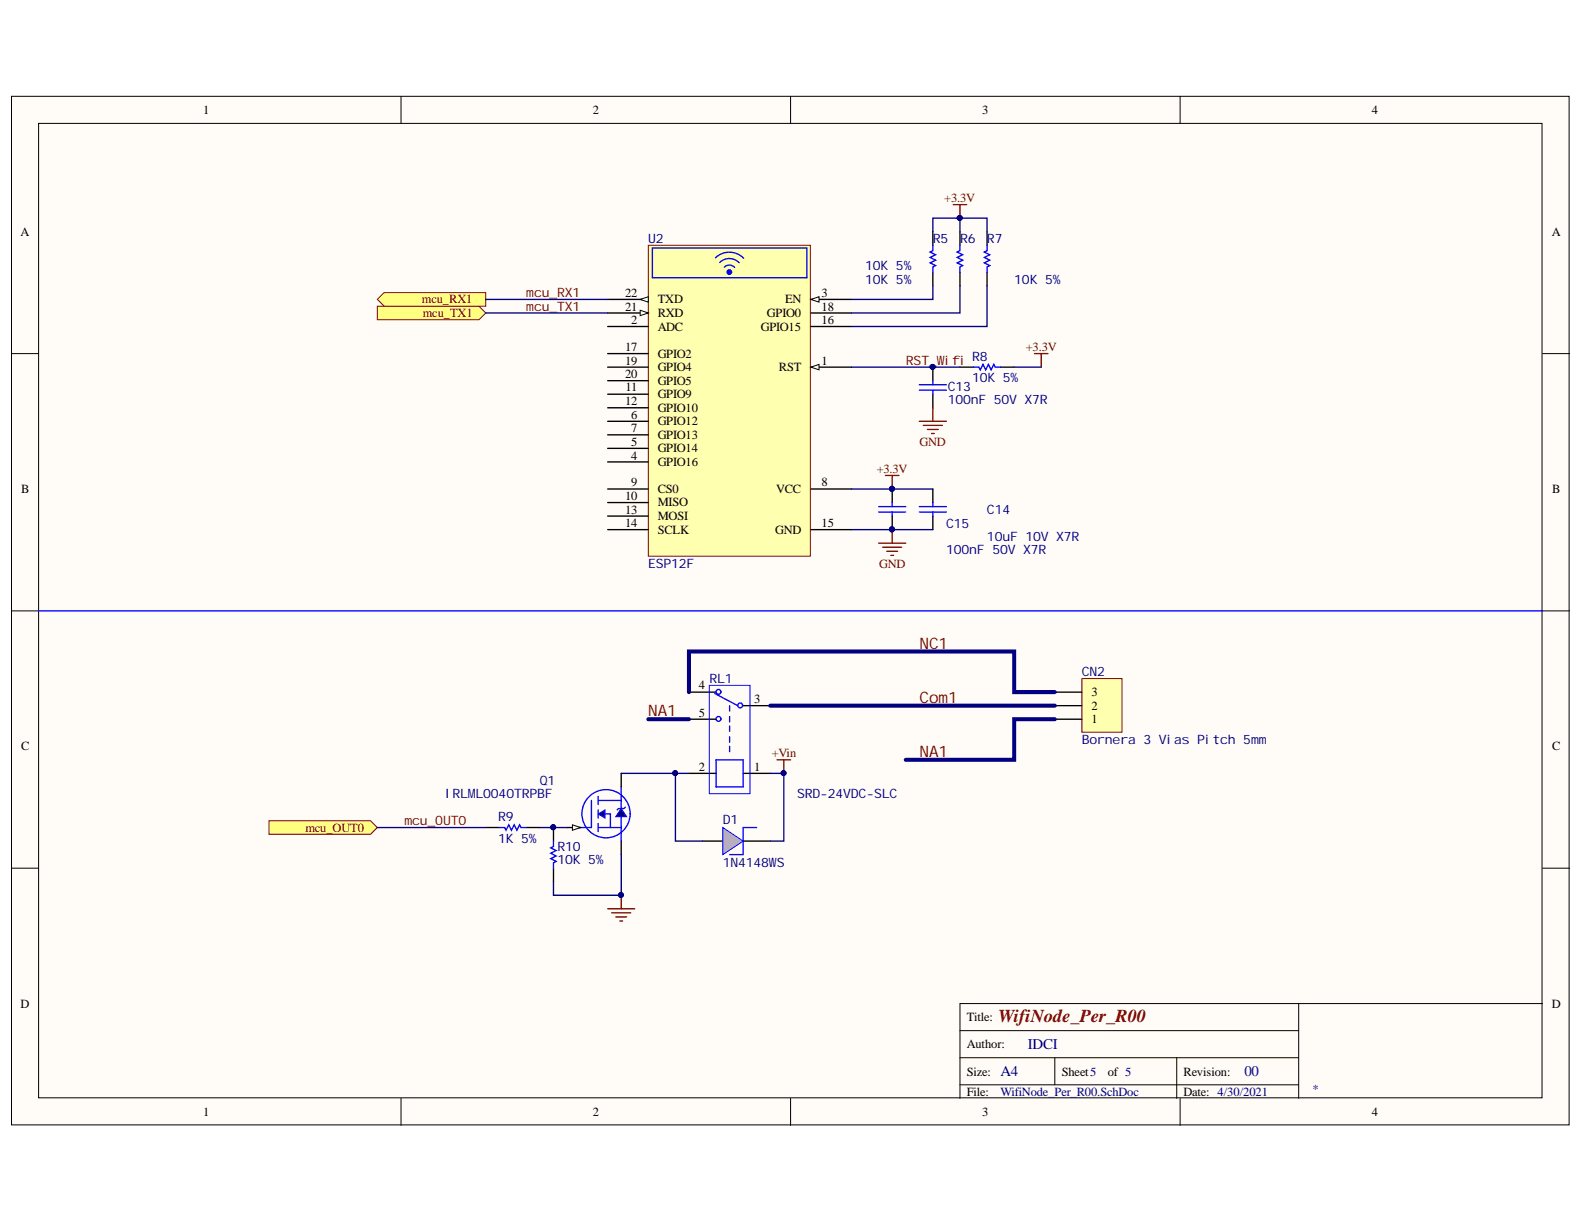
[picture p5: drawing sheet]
<svg xmlns="http://www.w3.org/2000/svg" width="279mm" height="216mm" viewBox="0 0 279 216" stroke-linecap="round" stroke-linejoin="round" font-family="sans-serif">
<defs><g id="words">
<text font-size="3.2" fill="#800000" x="176" y="180.3">WifiNode_Per_R00</text>
<g font-size="2.8" fill="#800000">
<text x="162.2" y="114.4">NC1</text>
<text x="162.2" y="124">Com1</text>
<text x="114.3" y="126.3">NA1</text>
<text x="162.2" y="133.5">NA1</text>
</g>
<g font-size="2.6" fill="#000080">
<text x="181.3" y="185.1">IDCI</text>
<text x="176.5" y="189.8">A4</text>
<text x="219.5" y="189.8">00</text>
</g>
<g font-size="2.3" fill="#000080">
<text x="114.3" y="42.9">U2</text>
<text x="152.6" y="47.7">10K 5%</text>
<text x="164.5" y="42.9">R5</text>
<text x="169.4" y="42.9">R6</text>
<text x="174.1" y="42.9">R7</text>
<text x="152.6" y="50">10K 5%</text>
<text x="178.9" y="50">10K 5%</text>
<text x="171.5" y="63.6">R8</text>
<text x="167.2" y="68.9">C13</text>
<text x="167.2" y="71.2">100nF 50V X7R</text>
<text x="171.5" y="67.4">10K 5%</text>
<text x="166.9" y="93.1">C15</text>
<text x="174.1" y="90.6">C14</text>
<text x="174.1" y="95.4">10uF 10V X7R</text>
<text x="114.3" y="100.1">ESP12F</text>
<text x="166.9" y="97.8">100nF 50V X7R</text>
<text x="190.8" y="119.2">CN2</text>
<text x="125.1" y="120.5">RL1</text>
<text x="190.8" y="131.2">Bornera 3 Vias Pitch 5mm</text>
<text x="78.5" y="140.8">IRLML0040TRPBF</text>
<text x="95.2" y="138.4">Q1</text>
<text x="140.6" y="140.8">SRD-24VDC-SLC</text>
<text x="87.9" y="144.9">R9</text>
<text x="87.9" y="148.7">1K 5%</text>
<text x="127.5" y="145.4">D1</text>
<text x="98.3" y="150.1">R10</text>
<text x="98.3" y="152.5">10K 5%</text>
<text x="127.5" y="153">1N4148WS</text>
</g>
<g font-size="2.3" fill="#800000">
<text x="92.8" y="52.4">mcu_RX1</text>
<text x="92.8" y="54.8">mcu_TX1</text>
<text x="159.8" y="64.3">RST_Wifi</text>
<text x="71.4" y="145.5">mcu_OUT0</text>
</g>
<g font-size="2.2">
<text x="35.9" y="20.1">1</text>
<text x="104.6" y="20.1">2</text>
<text x="173.2" y="20.1">3</text>
<text x="242" y="20.1">4</text>
<text x="3.6" y="41.6">A</text>
<text x="273.7" y="41.6">A</text>
<text x="110.3" y="52.3">22</text>
<text x="116" y="53.5">TXD</text>
<text x="138.5" y="53.5">EN</text>
<text x="144.9" y="52.3">3</text>
<text x="110.3" y="54.8">21</text>
<text x="111.4" y="57.1">2</text>
<text x="116" y="58.3">ADC</text>
<text x="116" y="56">RXD</text>
<text x="134.2" y="58.3">GPIO15</text>
<text x="135.3" y="56">GPIO0</text>
<text x="144.9" y="57.1">16</text>
<text x="144.9" y="54.8">18</text>
<text x="110.3" y="61.9">17</text>
<text x="110.3" y="64.3">19</text>
<text x="116" y="63.1">GPIO2</text>
<text x="116" y="65.5">GPIO4</text>
<text x="137.4" y="65.5">RST</text>
<text x="144.9" y="64.3">1</text>
<text x="110.3" y="66.7">20</text>
<text x="110.3" y="71.4">12</text>
<text x="110.3" y="69.1">11</text>
<text x="116" y="67.9">GPIO5</text>
<text x="116" y="70.2">GPIO9</text>
<text x="111.4" y="73.9">6</text>
<text x="111.4" y="76.2">7</text>
<text x="116" y="75.1">GPIO12</text>
<text x="116" y="77.4">GPIO13</text>
<text x="116" y="72.7">GPIO10</text>
<text x="111.4" y="81.1">4</text>
<text x="111.4" y="78.6">5</text>
<text x="116" y="82.2">GPIO16</text>
<text x="116" y="79.8">GPIO14</text>
<text x="3.7" y="87">B</text>
<text x="110.3" y="88.1">10</text>
<text x="111.4" y="85.8">9</text>
<text x="116" y="87">CS0</text>
<text x="116" y="89.3">MISO</text>
<text x="136.9" y="87">VCC</text>
<text x="144.9" y="85.8">8</text>
<text x="273.8" y="87">B</text>
<text x="110.3" y="90.6">13</text>
<text x="110.3" y="93">14</text>
<text x="116" y="91.8">MOSI</text>
<text x="116" y="94.1">SCLK</text>
<text x="136.7" y="94.1">GND</text>
<text x="144.9" y="93">15</text>
<text x="123.3" y="121.6">4</text>
<text x="133" y="124">3</text>
<text x="192.5" y="125.2">2</text>
<text x="192.5" y="122.8">3</text>
<text x="123.3" y="126.4">5</text>
<text x="192.5" y="127.6">1</text>
<text x="3.7" y="132.3">C</text>
<text x="123.3" y="136">2</text>
<text x="133" y="136">1</text>
<text x="273.8" y="132.3">C</text>
<text x="3.6" y="177.7">D</text>
<text x="273.7" y="177.7">D</text>
<text x="170.5" y="180.1">Title:</text>
<text x="170.5" y="184.9">Author:</text>
<text x="170.5" y="189.7">Size:</text>
<text x="187.3" y="189.7">Sheet5</text>
<text x="195.4" y="189.7">of 5</text>
<text x="208.8" y="189.7">Revision:</text>
<text x="35.9" y="196.8">1</text>
<text x="104.6" y="196.8">2</text>
<text x="170.5" y="193.3">File:</text>
<text x="173.2" y="196.8">3</text>
<text x="208.8" y="193.3">Date: 4/30/2021</text>
<text x="242" y="196.8">4</text>
</g>
<g font-size="2.2" fill="#800000">
<text x="166.6" y="35.7">+3.3V</text>
<text x="74.4" y="53.5">mcu_RX1</text>
<text x="74.6" y="56">mcu_TX1</text>
<text x="180.9" y="61.9">+3.3V</text>
<text x="154.6" y="83.4">+3.3V</text>
<text x="162.2" y="78.6">GND</text>
<text x="155.1" y="100.1">GND</text>
<text x="136.1" y="133.5">+Vin</text>
<text x="53.9" y="146.7">mcu_OUT0</text>
</g>
<g font-size="2.2" fill="#000080">
<text x="176.5" y="193.3">WifiNode_Per_R00.SchDoc</text>
<text x="231.4" y="192.8">*</text>
</g>
</g></defs>
<g fill="#fffcf8" stroke="#000" stroke-width=".18">
<path d="M2 17h274.8v181.4h-274.8z"/>
<path d="M6.8 21.8h265.2v171.8h-265.2z"/>
</g>
<g fill="none" stroke="#000" stroke-width=".18">
<path d="M70.7 17v4.8M139.5 17v4.8M208.2 17v4.8M2 62.4h4.8M272.1 62.4h4.8M2 107.8h4.8M272.1 107.8h4.8M2 153.1h4.8M272.1 153.1h4.8M229.1 177v16.7M272.1 177h-102.8v16.7M70.7 193.7v4.8"/>
<path d="M139.5 193.7v4.8M169.3 186.6h59.8M169.3 191.4h59.8M169.3 181.8h59.8M186.1 186.6v4.8M207.6 186.6v7.1M208.2 193.7v4.8"/>
</g>
<path d="M114.4 43.3h28.5v54.8h-28.5z" fill="#ffffb0" stroke="#800000" stroke-width=".18"/>
<path d="M143 64.8h7.2" fill="none" stroke="#000" stroke-width=".24"/>
<path d="M143 64.8l1.5-.5v.9z" fill="#fffcf8"/>
<path d="M143 64.8l1.5-.5v.9z" fill="none" stroke="#000" stroke-width=".18"/>
<path d="M107.2 57.6h7.2M143 52.8h7.2" fill="none" stroke="#000" stroke-width=".24"/>
<path d="M143 52.8l1.5-.5v1z" fill="#fffcf8"/>
<path d="M143 52.8l1.5-.5v1z" fill="none" stroke="#000" stroke-width=".18"/>
<path d="M107.2 55.2h7.2M143 57.6h7.2M143 55.2h7.2M107.2 79.1h7.2M107.2 74.3h7.2M107.2 76.7h7.2M107.2 62.4h7.2M107.2 64.8h7.2M107.2 67.1h7.2M107.2 81.5h7.2M143 86.3h7.2M143 93.4h7.2" fill="none" stroke="#000" stroke-width=".24"/>
<path d="M112.9 54.7l1.5 .5-1.5 .5z" fill="#fffcf8"/>
<path d="M112.9 54.7l1.5 .5-1.5 .5z" fill="none" stroke="#000" stroke-width=".18"/>
<path d="M107.2 52.8h7.2" fill="none" stroke="#000" stroke-width=".24"/>
<path d="M112.9 52.8l1.5-.5v1z" fill="#fffcf8"/>
<path d="M112.9 52.8l1.5-.5v1z" fill="none" stroke="#000" stroke-width=".18"/>
<g fill="none" stroke="#000" stroke-width=".24">
<path d="M164.5 40.9v2.4M164.5 48v2.4M169.3 40.9v2.4M169.3 48v2.4M174.1 40.9v2.4M174.1 48v2.4M107.2 69.5h7.2M107.2 71.9h7.2M164.5 64.8v2.3M164.5 69.5v2.4M169.3 64.8h2.4M176.5 64.8h2.4"/>
<path d="M107.2 86.3h7.2M107.2 88.6h7.2M107.2 91h7.2M107.2 93.4h7.2M157.4 86.3v2.3M157.4 91v2.4M164.5 86.3v2.3M164.5 91v2.4"/>
</g>
<circle cx="128.6" cy="48" r=".43" fill="#00f" stroke="#00f" stroke-width=".18"/>
<g fill="none" stroke="#00f" stroke-width=".24">
<path d="M115.1 43.7h27.2v5.3h-27.2zM126.2 45.5a3.5 3.5 0 0 1 5 0M127 46.3a2.39 2.39 0 0 1 3.4 0M127.8 47.1a1.24 1.24 0 0 1 1.8 .1M164.5 43.3v.9l-.4 .3 .9 .4-.9 .5 .9 .5-.9 .5 .9 .4-.5 .3v.9M169.3 43.3v.9l-.5 .3 1 .4-1 .5 1 .5-1 .5 1 .4-.5 .3v.9M174.1 43.3v.9l-.5 .3 1 .4-1 .5 1 .5-1 .5 1 .4-.5 .3v.9M162.2 67.9h4.7M162.2 68.8h4.7M164.5 67.1v.8M164.5 68.8v.7M171.7 64.8h1l.2 .4 .5-.9 .5 .9 .4-.9 .5 .9 .5-.9 .2 .5h1"/>
<path d="M155 89.4h4.8M155 90.3h4.8M157.4 88.6v.8M157.4 90.3v.7M162.2 89.4h4.7M162.2 90.3h4.7M164.5 88.6v.8M164.5 90.3v.7"/>
</g>
<g fill="#000080" stroke="#000080" stroke-width=".18">
<circle cx="164.5" cy="64.7" r=".43"/>
<circle cx="157.3" cy="86.2" r=".43"/>
<circle cx="157.3" cy="93.4" r=".43"/>
<circle cx="169.3" cy="38.4" r=".43"/>
</g>
<g fill="none" stroke="#800000" stroke-width=".24">
<path d="M168.1 36.1h2.4M169.3 36.1v2.4M162.2 74.3h4.7M162.9 75h3.3M163.6 75.7h1.9M164.3 76.5h.5M164.5 71.9v2.4M182.5 62.4h2.4M183.7 62.4v2.4M155 95.8h4.8M155.7 96.5h3.3M156.2 83.9h2.4"/>
<path d="M156.4 97.2h1.9M157.1 98h.5M157.4 83.9v2.4M157.4 93.4v2.4"/>
</g>
<g fill="#ffff80" stroke="#800000" stroke-width=".18">
<path d="M66.6 54h17.9l1.2 1.2-1.2 1.2h-17.9z" fill-rule="evenodd"/>
<path d="M66.6 52.8l1.2-1.2h17.9v2.4h-17.9z" fill-rule="evenodd"/>
</g>
<path d="M121.5 122.1h4.8M121.5 126.9h4.8M121.5 136.4h4.8M131.1 124.5h4.8M131.1 136.4h4.8M100 146h2.4M109.6 148.4v2.3" fill="none" stroke="#000" stroke-width=".24"/>
<g fill="none" stroke="#00f" stroke-width=".24">
<path d="M126.1 122.3l4 2.2M126.3 134h4.8v4.8h-4.8zM128.7 124.5v.9M128.7 126.4v.9M128.7 128.1v.9M128.7 130v.9M128.7 131.6v1M104.3 141.2v4.8h-2.1M105.5 140.5v1.4M105.5 142.9v1.4M105.5 145.3v1.4M105.5 143.6h2.2"/>
<circle cx="126.7" cy="122" r=".43"/>
<circle cx="126.7" cy="126.8" r=".43"/>
<circle cx="130.6" cy="124.4" r=".43"/>
<circle cx="106.9" cy="143.5" r="4.3"/>
</g>
<path d="M125.1 120.9h7.2v19.1h-7.2z" fill="none" stroke="#00f" stroke-width=".18"/>
<path d="M109.6 157.9v2.4M107.2 160.3h4.8M107.9 161h3.3M108.6 161.7h1.9M109.3 162.4h.5" fill="none" stroke="#800000" stroke-width=".24"/>
<circle cx="109.5" cy="157.9" r=".43" fill="#000080" stroke="#000080" stroke-width=".18"/>
<path d="M101 145.5l1.4 .5-1.4 .4z" fill="#fffcf8"/>
<path d="M101 145.5l1.4 .5-1.4 .4z" fill="none" stroke="#000" stroke-width=".18"/>
<path d="M109.6 138.8v9.6M105.5 141.2h4.1M105.5 146h4.1M107.7 143.6v2.4" fill="none" stroke="#00f" stroke-width=".24"/>
<path d="M105.5 143.6l1.2-.7v1.4z" fill="#11037f"/>
<path d="M105.5 143.6l1.2-.7v1.4z" fill="none" stroke="#00f" stroke-width=".18"/>
<path d="M109.6 142.6l.9 1.5h-1.9z" fill="#11037f"/>
<path d="M109.6 142.6l.9 1.5h-1.9z" fill="none" stroke="#00f" stroke-width=".18"/>
<path d="M88.1 146h.9l.3 .4 .4-.9 .5 .9 .5-.9 .5 .9 .5-.9 .2 .5h.9M97.6 148.4v.9l-.5 .3 1 .4-1 .5 1 .5-1 .5 1 .4-.5 .3v.9M110.3 142.4l-.2 .2h-1l-.2 .3" fill="none" stroke="#00f" stroke-width=".24"/>
<path d="M109.6 136.4v2.4M85.7 146h2.4M92.8 146h2.4M97.6 146v2.4M97.6 153.1v2.4" fill="none" stroke="#000" stroke-width=".24"/>
<circle cx="97.6" cy="145.9" r=".43" fill="#000080" stroke="#000080" stroke-width=".18"/>
<path d="M47.4 144.8h18l1.2 1.2-1.2 1.2h-18z" fill-rule="evenodd" fill="#ffff80" stroke="#800000" stroke-width=".18"/>
<path d="M123.9 148.4h3.6" fill="none" stroke="#000" stroke-width=".24"/>
<path d="M127.5 146l3.6 2.4-3.6 2.3z" fill="#c0c0c0"/>
<path d="M127.5 146l3.6 2.4-3.6 2.3z" fill="none" stroke="#00f" stroke-width=".18"/>
<path d="M131.1 148.4h4.8" fill="none" stroke="#000" stroke-width=".24"/>
<path d="M133.5 146h-2.4v4.7h-2.4" fill="none" stroke="#00f" stroke-width=".24"/>
<path d="M137.1 134h2.4M138.3 134v2.4" fill="none" stroke="#800000" stroke-width=".24"/>
<circle cx="138.2" cy="136.4" r=".43" fill="#000080" stroke="#000080" stroke-width=".18"/>
<path d="M190.8 119.7h7.1v9.5h-7.1z" fill="#ffffb0" stroke="#800000" stroke-width=".18"/>
<path d="M186.1 126.9h4.7M186.1 124.5h4.7M186.1 122.1h4.7" fill="none" stroke="#000" stroke-width=".24"/>
<g fill="none" stroke="#000080" stroke-width=".24">
<path d="M169.3 38.5h-4.8v2.4M85.7 52.8h21.5M85.7 55.2h21.5M164.5 50.4v2.4h-14.3M169.3 50.4v4.8h-19.1M169.3 40.9v-2.4h4.8v2.4M174.1 50.4v7.2h-23.9M150.2 64.8h19.1M178.9 64.8h4.8M150.2 86.3h14.3M150.2 93.4h14.3M109.6 136.4h9.5"/>
<path d="M121.5 136.4h-2.4v12h4.8M135.9 136.4h2.4v12h-2.4M66.6 146h19.1M95.2 146h4.8M109.6 150.7v7.2h-12v-2.4"/>
</g>
<g fill="#000080" stroke="#000080" stroke-width=".18">
<circle cx="169.3" cy="38.4" r=".43"/>
<circle cx="164.5" cy="64.7" r=".43"/>
<circle cx="157.3" cy="86.2" r=".43"/>
<circle cx="157.3" cy="93.4" r=".43"/>
<circle cx="138.2" cy="136.4" r=".43"/>
<circle cx="119.1" cy="136.4" r=".43"/>
<circle cx="97.6" cy="145.9" r=".43"/>
<circle cx="109.5" cy="157.9" r=".43"/>
</g>
<path d="M114.4 126.9h7.1M121.5 122.1v-7.2h57.4v7.2h7.2M135.9 124.5h50.2M186.1 126.9h-7.2v7.1h-19.1" fill="none" stroke="#000080" stroke-width=".72"/>
<path d="M6.8 107.8h265.3" fill="none" stroke="#00f" stroke-width=".24"/>
<use href="#words"/>
</svg>
